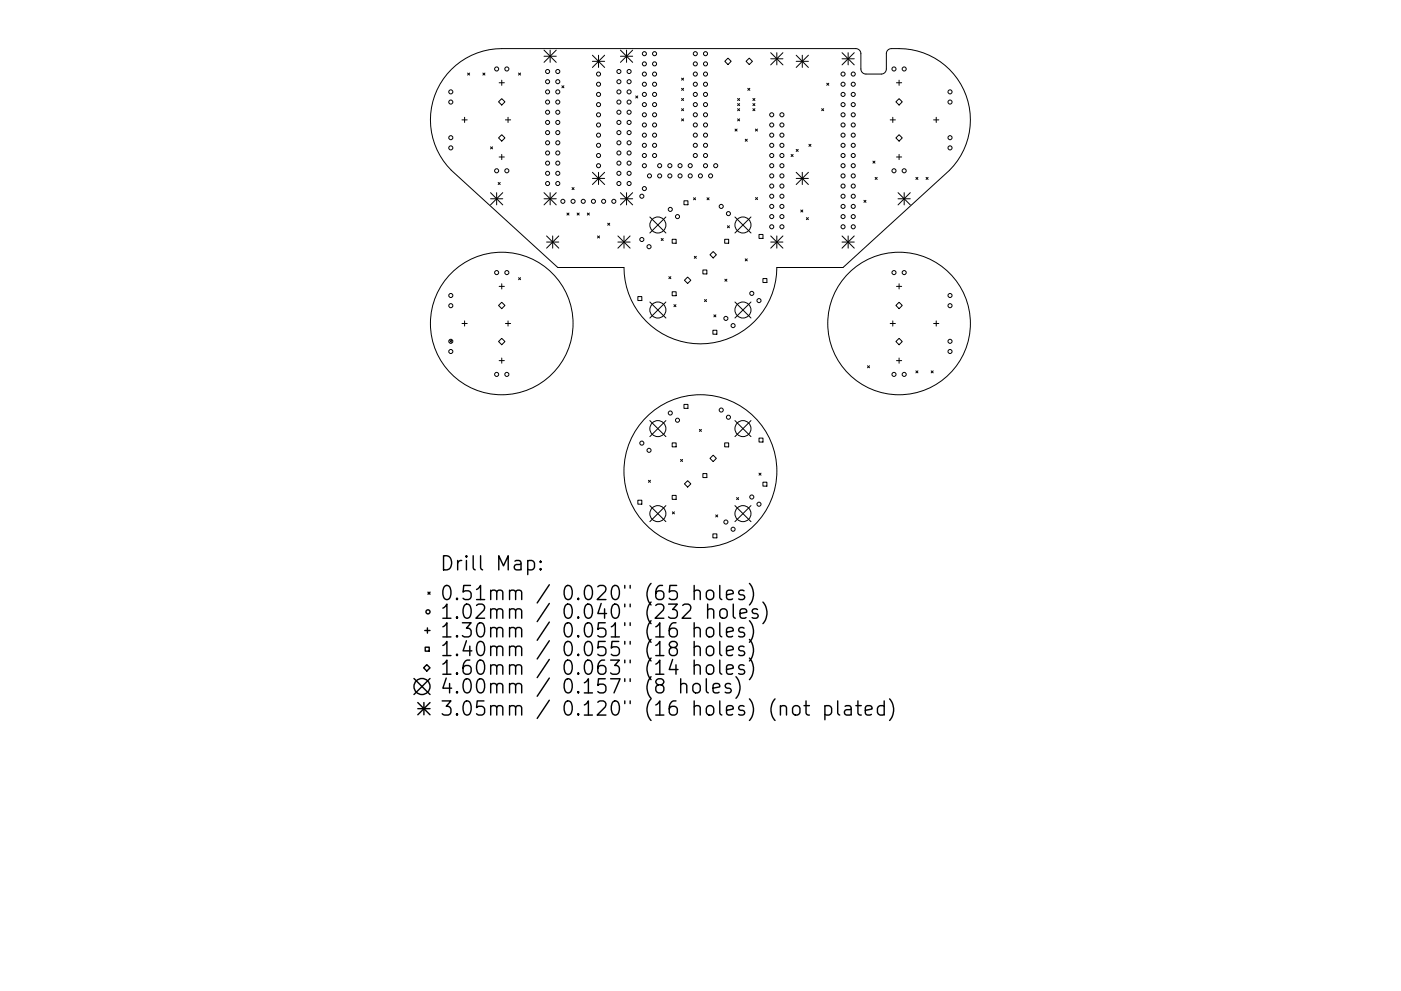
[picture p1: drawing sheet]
<svg xmlns="http://www.w3.org/2000/svg" width="297mm" height="210mm" viewBox="0 0 297 210" stroke-linecap="round" stroke-linejoin="round" font-family="sans-serif">
<defs><g id="words">
<g font-size="4.2">
<text x="93.2" y="121.1">Drill Map:</text>
<text x="93.2" y="127.4">0.51mm / 0.020&quot; (65 holes)</text>
<text x="93.2" y="131.3">1.02mm / 0.040&quot; (232 holes)</text>
<text x="93.2" y="135.3">1.30mm / 0.051&quot; (16 holes)</text>
<text x="93.2" y="139.2">1.40mm / 0.055&quot; (18 holes)</text>
<text x="93.2" y="143.2">1.60mm / 0.063&quot; (14 holes)</text>
<text x="93.2" y="147.2">4.00mm / 0.157&quot; (8 holes)</text>
<text x="93.2" y="151.9">3.05mm / 0.120&quot; (16 holes) (not plated)</text>
</g>
</g></defs>
<g fill="none" stroke="#000" stroke-width=".21">
<path d="M95.7 14.7a15.1 15.1 0 0 1 10.7-4.4h75a1.08 1.08 0 0 1 1.1 1.1v3.2a1.08 1.08 0 0 0 1.1 1.1h3.2a1.08 1.08 0 0 0 1.1-1.1v-3.2a1.08 1.08 0 0 1 1.1-1.1 15.2 15.2 0 0 1 15.3 8.6 15.2 15.2 0 0 1-3 17.2l-22.6 20.7h-14a16.2 16.2 0 0 1-16.2 16.2 16.2 16.2 0 0 1-16.2-16.2h-14l-22.6-20.7a15.1 15.1 0 0 1 0-21.4zM99.1 15.5l.5 .4M99.6 15.5l-.5 .4M102.4 15.5l.4 .4M102.8 15.5l-.4 .4M105.8 17.6h1.1M106.4 17v1.1M109.9 15.5l.5 .4M110.4 15.5l-.5 .4M115.3 10.6l2.6 2.6M115.3 11.9h2.6M116.6 10.6v2.6"/>
<path d="M117.9 10.6l-2.6 2.6M119.1 18.2l.5 .4M119.6 18.2l-.5 .4M125.6 11.7l2.6 2.6M125.6 13h2.6M126.9 11.7v2.6M128.2 11.7l-2.6 2.6M131.5 11.9h2.6M131.5 10.6l2.6 2.6M132.8 10.6v2.6M134.1 10.6l-2.6 2.6M144.5 16.6l.4 .4"/>
<path d="M144.5 18.7l.4 .5M144.9 16.6l-.4 .4M144.9 18.7l-.4 .5M154.3 12.3l.7 .7-.7 .7-.6-.7zM158.2 13l.7-.7 .6 .7-.6 .7zM158.5 18.7l.5 .5M159 18.7l-.5 .5M163.4 11.2l2.6 2.6M163.4 12.5h2.6M164.7 11.2v2.6M166 11.2l-2.6 2.6M168.8 13h2.6"/>
<path d="M168.8 11.7l2.6 2.6M170.1 11.7v2.6M171.4 11.7l-2.6 2.6M175.3 17.7l.4 .4M175.7 17.7l-.4 .4M178.5 12.5h2.6M178.5 11.2l2.6 2.6M179.8 11.2v2.6M181.1 11.2l-2.6 2.6M190.1 17.6h1.1M190.6 17v1.1M98 25.4h1.1"/>
<path d="M98.5 24.9v1.1M104 31.2l.4 .4M104.4 31.2l-.4 .4M105.6 38.7l.5 .5M105.7 21.6l.7-.7 .7 .7-.7 .7zM105.8 33.3h1.1M106.1 38.7l-.5 .5M106.4 28.6l.7 .7-.7 .6-.7-.6zM106.4 32.8v1.1M107.2 25.4h1.1M107.7 24.9v1.1M121.3 39.8l.4 .4"/>
<path d="M121.7 39.8l-.4 .4M125.6 36.6l2.6 2.6M125.6 37.9h2.6M126.9 36.6v2.6M128.2 36.6l-2.6 2.6M134.8 20.4l.4 .4M135.2 20.4l-.4 .4M144.5 20.9l.4 .4M144.5 23.1l.4 .4M144.5 25.2l.4 .4M144.9 23.1l-.4 .4M144.9 25.2l-.4 .4"/>
<path d="M144.9 20.9l-.4 .4M155.8 27.4l.5 .4M156.3 27.4l-.5 .4M156.4 20.9l.4 .4M156.4 22l.4 .4M156.4 23.1l.4 .4M156.4 25.2l.4 .4M156.8 20.9l-.4 .4M156.8 22l-.4 .4M156.8 23.1l-.4 .4M156.8 25.2l-.4 .4M158 29.5l.4 .5"/>
<path d="M158.4 29.5l-.4 .5M159.6 20.9l.5 .4M159.6 22l.5 .4M159.6 23.1l.5 .4M160.1 22l-.5 .4M160.1 20.9l-.5 .4M160.1 23.1l-.5 .4M160.2 27.4l.4 .4M160.6 27.4l-.4 .4M167.7 32.8l.5 .4M168.2 32.8l-.5 .4M168.8 31.7l.4 .4"/>
<path d="M168.8 37.9h2.6M168.8 36.6l2.6 2.6M169.2 31.7l-.4 .4M170.1 36.6v2.6M171.4 36.6l-2.6 2.6M171.5 30.6l.4 .4M171.9 30.6l-.4 .4M174.2 23.1l.4 .4M174.6 23.1l-.4 .4M185.1 34.2l.4 .4M185.5 34.2l-.4 .4M185.5 37.6l.5 .5"/>
<path d="M186 37.6l-.5 .5M188.7 25.4h1.1M189.3 24.9v1.1M189.9 21.6l.7-.7 .7 .7-.7 .7zM190.1 33.3h1.1M190.6 28.6l.7 .7-.7 .6-.7-.6zM190.6 32.8v1.1M194.2 37.6l.4 .5M194.6 37.6l-.4 .5M196.3 37.6l.5 .5M196.8 37.6l-.5 .5M197.9 25.4h1.2"/>
<path d="M198.5 24.9v1.1M104 40.9l2.6 2.6M104 42.2h2.6M105.3 40.9v2.6M106.6 40.9l-2.6 2.6M109.9 58.9l.5 .4M110.4 58.9l-.5 .4M115.3 42.2h2.6M115.3 40.9l2.6 2.6M115.9 50.1l2.6 2.6M115.9 51.4h2.6M116.6 40.9v2.6"/>
<path d="M117.2 50.1v2.6M117.9 40.9l-2.6 2.6M118.5 50.1l-2.6 2.6M120.2 45.2l.4 .4M120.6 45.2l-.4 .4M122.4 45.2l.4 .4M122.8 45.2l-.4 .4M124.5 45.2l.5 .4M125 45.2l-.5 .4M126.7 50.1l.4 .4M127.1 50.1l-.4 .4M128.8 47.4l.5 .4"/>
<path d="M129.3 47.4l-.5 .4M131 51.4h2.6M131 50.1l2.6 2.6M131.5 42.2h2.6M131.5 40.9l2.6 2.6M132.3 50.1v2.6M132.8 40.9v2.6M133.6 50.1l-2.6 2.6M134.1 40.9l-2.6 2.6M137.8 46l3.4 3.4M140.2 50.6l.4 .4M140.6 50.6l-.4 .4"/>
<path d="M141.2 46l-3.4 3.4M141.8 58.7l.4 .4M142.2 58.7l-.4 .4M142.5 50.8h.9v.8h-.9zM145 42.6h.9v.8h-.9zM145.8 58.8l.7 .7-.7 .6-.7-.6zM147 42l.5 .4M147.2 54.4l.4 .4M147.5 42l-.5 .4M147.6 54.4l-.4 .4M149 57.3h.9v.8h-.9zM149.9 42l.4 .4"/>
<path d="M150.3 42l-.4 .4M150.5 54l.7-.6 .7 .6-.7 .7zM153.6 50.8h.9v.8h-.9zM153.7 59.2l.4 .5M154.1 59.2l-.4 .5M154.2 47.9l.5 .4M154.7 47.9l-.5 .4M155.8 46l3.4 3.4M158 54.9l.4 .5M158.4 54.9l-.4 .5M159.2 46l-3.4 3.4M160.2 41.9l.4 .4"/>
<path d="M160.6 41.9l-.4 .4M160.9 49.7h.9v.9h-.9zM161.8 59.1h.8v.8h-.8zM163.4 51.4h2.6M163.4 50.1l2.6 2.6M164.7 50.1v2.6M166 50.1l-2.6 2.6M169.8 44.6l.4 .4M170.2 44.6l-.4 .4M171 46.2l.4 .4M171.4 46.2l-.4 .4M178.5 51.4h2.6"/>
<path d="M178.5 50.1l2.6 2.6M179.8 50.1v2.6M181.1 50.1l-2.6 2.6M183.2 42.5l.4 .4M183.6 42.5l-.4 .4M190.4 42.2h2.6M190.4 40.9l2.6 2.6M191.7 40.9v2.6M193 40.9l-2.6 2.6M95.4 72.2l.4 .4M95.8 72.2l-.4 .4M98 68.6h1.1"/>
<path d="M98.5 68.1v1.1M105.7 64.8l.7-.7 .7 .7-.7 .7zM105.7 72.5l.7-.7 .7 .7-.7 .6zM105.8 60.8h1.1M105.8 76.5h1.1M106.4 60.2v1.1M106.4 76v1.1M107.2 68.6h1.1M107.7 68.1v1.1M135.2 62.9h.9v.9h-.9zM137.8 64.1l3.4 3.4M141.2 64.1l-3.4 3.4"/>
<path d="M142.5 61.9h.9v.8h-.9zM142.9 64.6l.4 .5M143.3 64.6l-.4 .5M149.4 63.6l.4 .4M149.8 63.6l-.4 .4M151.1 70.1h.9v.8h-.9zM151.4 66.8l.4 .4M151.8 66.8l-.4 .4M155.8 64.1l3.4 3.4M159.2 64.1l-3.4 3.4M183.9 77.6l.5 .4M184.4 77.6l-.5 .4"/>
<path d="M188.7 68.6h1.1M189.3 68.1v1.1M190.1 60.8h1.1M190.1 76.5h1.1M190.6 64.1l.7 .7-.7 .7-.7-.7zM190.6 71.8l.7 .7-.7 .6-.7-.6zM190.6 60.2v1.1M190.6 76v1.1M194.2 78.7l.4 .4M194.6 78.7l-.4 .4M197.4 78.7l.5 .4M197.9 78.7l-.5 .4"/>
<path d="M197.9 68.6h1.2M198.5 68.1v1.1M137.8 89.2l3.4 3.4M141.2 89.2l-3.4 3.4M142.5 94h.9v.8h-.9zM144.3 97.5l.4 .4M144.7 97.5l-.4 .4M145 85.8h.9v.8h-.9zM148.3 91.1l.4 .4M148.7 91.1l-.4 .4M150.5 97.3l.7-.7 .7 .7-.7 .6zM153.6 94h.9v.8h-.9z"/>
<path d="M155.8 89.2l3.4 3.4M159.2 89.2l-3.4 3.4M160.9 92.9h.9v.9h-.9zM135.2 106.1h.9v.9h-.9zM137.5 101.9l.4 .4M137.8 107.3l3.4 3.4M137.9 101.9l-.4 .4M141.2 107.3l-3.4 3.4M142.5 105.1h.9v.8h-.9zM142.6 108.6l.4 .4M143 108.6l-.4 .4M145.1 102.7l.7-.7 .7 .7-.7 .6z"/>
<path d="M149 100.5h.9v.8h-.9zM151.1 113.3h.9v.8h-.9zM151.7 109.2l.5 .5M152.2 109.2l-.5 .5M155.8 107.3l3.4 3.4M156.2 105.6l.4 .4M156.6 105.6l-.4 .4M159.2 107.3l-3.4 3.4M160.9 100.4l.5 .4M161.4 100.4l-.5 .4M161.8 102.3h.8v.8h-.8z"/>
<circle cx="95.6" cy="19.5" r=".43"/>
<circle cx="105.3" cy="14.6" r=".43"/>
<circle cx="107.5" cy="14.6" r=".43"/>
<circle cx="116.1" cy="19.5" r=".43"/>
<circle cx="116.1" cy="15.2" r=".43"/>
<circle cx="116.1" cy="17.3" r=".43"/>
<circle cx="118.3" cy="19.5" r=".43"/>
<circle cx="118.3" cy="15.2" r=".43"/>
<circle cx="118.3" cy="17.3" r=".43"/>
<circle cx="126.9" cy="17.9" r=".43"/>
<circle cx="126.9" cy="15.7" r=".43"/>
<circle cx="131.2" cy="19.5" r=".43"/>
<circle cx="131.2" cy="15.2" r=".43"/>
<circle cx="131.2" cy="17.3" r=".43"/>
<circle cx="133.4" cy="19.5" r=".43"/>
<circle cx="133.4" cy="15.2" r=".43"/>
<circle cx="133.4" cy="17.3" r=".43"/>
<circle cx="136.6" cy="13.6" r=".43"/>
<circle cx="136.6" cy="11.4" r=".43"/>
<circle cx="136.6" cy="17.9" r=".43"/>
<circle cx="136.6" cy="15.7" r=".43"/>
<circle cx="138.8" cy="13.6" r=".43"/>
<circle cx="138.8" cy="11.4" r=".43"/>
<circle cx="138.8" cy="17.9" r=".43"/>
<circle cx="138.8" cy="15.7" r=".43"/>
<circle cx="147.4" cy="13.6" r=".43"/>
<circle cx="147.4" cy="11.4" r=".43"/>
<circle cx="147.4" cy="15.7" r=".43"/>
<circle cx="147.4" cy="17.9" r=".43"/>
<circle cx="149.6" cy="13.6" r=".43"/>
<circle cx="149.6" cy="11.4" r=".43"/>
<circle cx="149.6" cy="17.9" r=".43"/>
<circle cx="149.6" cy="15.7" r=".43"/>
<circle cx="178.7" cy="17.9" r=".43"/>
<circle cx="178.7" cy="15.7" r=".43"/>
<circle cx="180.9" cy="17.9" r=".43"/>
<circle cx="180.9" cy="15.7" r=".43"/>
<circle cx="189.5" cy="14.6" r=".43"/>
<circle cx="191.7" cy="14.6" r=".43"/>
<circle cx="201.4" cy="19.5" r=".43"/>
<circle cx="95.6" cy="21.7" r=".43"/>
<circle cx="95.6" cy="29.2" r=".43"/>
<circle cx="95.6" cy="31.4" r=".43"/>
<circle cx="105.3" cy="36.2" r=".43"/>
<circle cx="107.5" cy="36.2" r=".43"/>
<circle cx="116.1" cy="36.8" r=".43"/>
<circle cx="116.1" cy="21.7" r=".43"/>
<circle cx="116.1" cy="28.1" r=".43"/>
<circle cx="116.1" cy="23.8" r=".43"/>
<circle cx="116.1" cy="34.6" r=".43"/>
<circle cx="116.1" cy="38.9" r=".43"/>
<circle cx="116.1" cy="30.3" r=".43"/>
<circle cx="116.1" cy="26" r=".43"/>
<circle cx="116.1" cy="32.5" r=".43"/>
<circle cx="118.3" cy="36.8" r=".43"/>
<circle cx="118.3" cy="21.7" r=".43"/>
<circle cx="118.3" cy="28.1" r=".43"/>
<circle cx="118.3" cy="23.8" r=".43"/>
<circle cx="118.3" cy="38.9" r=".43"/>
<circle cx="118.3" cy="34.6" r=".43"/>
<circle cx="118.3" cy="30.3" r=".43"/>
<circle cx="118.3" cy="26" r=".43"/>
<circle cx="118.3" cy="32.5" r=".43"/>
<circle cx="126.9" cy="20" r=".43"/>
<circle cx="126.9" cy="28.7" r=".43"/>
<circle cx="126.9" cy="26.5" r=".43"/>
<circle cx="126.9" cy="24.4" r=".43"/>
<circle cx="126.9" cy="33" r=".43"/>
<circle cx="126.9" cy="35.2" r=".43"/>
<circle cx="126.9" cy="30.8" r=".43"/>
<circle cx="126.9" cy="22.2" r=".43"/>
<circle cx="131.2" cy="36.8" r=".43"/>
<circle cx="131.2" cy="21.7" r=".43"/>
<circle cx="131.2" cy="28.1" r=".43"/>
<circle cx="131.2" cy="23.8" r=".43"/>
<circle cx="131.2" cy="38.9" r=".43"/>
<circle cx="131.2" cy="34.6" r=".43"/>
<circle cx="131.2" cy="30.3" r=".43"/>
<circle cx="131.2" cy="32.5" r=".43"/>
<circle cx="131.2" cy="26" r=".43"/>
<circle cx="133.4" cy="21.7" r=".43"/>
<circle cx="133.4" cy="36.8" r=".43"/>
<circle cx="133.4" cy="28.1" r=".43"/>
<circle cx="133.4" cy="23.8" r=".43"/>
<circle cx="133.4" cy="38.9" r=".43"/>
<circle cx="133.4" cy="34.6" r=".43"/>
<circle cx="133.4" cy="30.3" r=".43"/>
<circle cx="133.4" cy="26" r=".43"/>
<circle cx="133.4" cy="32.5" r=".43"/>
<circle cx="136.6" cy="20" r=".43"/>
<circle cx="136.6" cy="28.7" r=".43"/>
<circle cx="136.6" cy="24.4" r=".43"/>
<circle cx="136.6" cy="26.5" r=".43"/>
<circle cx="136.6" cy="30.8" r=".43"/>
<circle cx="136.6" cy="33" r=".43"/>
<circle cx="136.6" cy="35.2" r=".43"/>
<circle cx="136.6" cy="22.2" r=".43"/>
<circle cx="137.7" cy="37.3" r=".43"/>
<circle cx="138.8" cy="20" r=".43"/>
<circle cx="138.8" cy="28.7" r=".43"/>
<circle cx="138.8" cy="24.4" r=".43"/>
<circle cx="138.8" cy="26.5" r=".43"/>
<circle cx="138.8" cy="33" r=".43"/>
<circle cx="138.8" cy="30.8" r=".43"/>
<circle cx="138.8" cy="22.2" r=".43"/>
<circle cx="139.9" cy="37.3" r=".43"/>
<circle cx="139.9" cy="35.2" r=".43"/>
<circle cx="142" cy="37.3" r=".43"/>
<circle cx="142" cy="35.2" r=".43"/>
<circle cx="144.2" cy="37.3" r=".43"/>
<circle cx="144.2" cy="35.2" r=".43"/>
<circle cx="146.3" cy="37.3" r=".43"/>
<circle cx="146.3" cy="35.2" r=".43"/>
<circle cx="147.4" cy="20" r=".43"/>
<circle cx="147.4" cy="28.7" r=".43"/>
<circle cx="147.4" cy="26.5" r=".43"/>
<circle cx="147.4" cy="24.4" r=".43"/>
<circle cx="147.4" cy="30.8" r=".43"/>
<circle cx="147.4" cy="33" r=".43"/>
<circle cx="147.4" cy="22.2" r=".43"/>
<circle cx="148.5" cy="37.3" r=".43"/>
<circle cx="149.6" cy="20" r=".43"/>
<circle cx="149.6" cy="28.7" r=".43"/>
<circle cx="149.6" cy="24.4" r=".43"/>
<circle cx="149.6" cy="26.5" r=".43"/>
<circle cx="149.6" cy="30.8" r=".43"/>
<circle cx="149.6" cy="35.2" r=".43"/>
<circle cx="149.6" cy="33" r=".43"/>
<circle cx="149.6" cy="22.2" r=".43"/>
<circle cx="150.7" cy="37.3" r=".43"/>
<circle cx="151.7" cy="35.2" r=".43"/>
<circle cx="163.6" cy="37.3" r=".43"/>
<circle cx="163.6" cy="28.7" r=".43"/>
<circle cx="163.6" cy="39.5" r=".43"/>
<circle cx="163.6" cy="24.4" r=".43"/>
<circle cx="163.6" cy="26.5" r=".43"/>
<circle cx="163.6" cy="33" r=".43"/>
<circle cx="163.6" cy="35.2" r=".43"/>
<circle cx="163.6" cy="30.8" r=".43"/>
<circle cx="165.8" cy="37.3" r=".43"/>
<circle cx="165.8" cy="28.7" r=".43"/>
<circle cx="165.8" cy="24.4" r=".43"/>
<circle cx="165.8" cy="39.5" r=".43"/>
<circle cx="165.8" cy="26.5" r=".43"/>
<circle cx="165.8" cy="33" r=".43"/>
<circle cx="165.8" cy="30.8" r=".43"/>
<circle cx="165.8" cy="35.2" r=".43"/>
<circle cx="178.7" cy="20" r=".43"/>
<circle cx="178.7" cy="28.7" r=".43"/>
<circle cx="178.7" cy="37.3" r=".43"/>
<circle cx="178.7" cy="39.5" r=".43"/>
<circle cx="178.7" cy="26.5" r=".43"/>
<circle cx="178.7" cy="24.4" r=".43"/>
<circle cx="178.7" cy="35.2" r=".43"/>
<circle cx="178.7" cy="30.8" r=".43"/>
<circle cx="178.7" cy="33" r=".43"/>
<circle cx="178.7" cy="22.2" r=".43"/>
<circle cx="180.9" cy="20" r=".43"/>
<circle cx="180.9" cy="28.7" r=".43"/>
<circle cx="180.9" cy="37.3" r=".43"/>
<circle cx="180.9" cy="26.5" r=".43"/>
<circle cx="180.9" cy="39.5" r=".43"/>
<circle cx="180.9" cy="24.4" r=".43"/>
<circle cx="180.9" cy="30.8" r=".43"/>
<circle cx="180.9" cy="33" r=".43"/>
<circle cx="180.9" cy="35.2" r=".43"/>
<circle cx="180.9" cy="22.2" r=".43"/>
<circle cx="189.5" cy="36.2" r=".43"/>
<circle cx="191.7" cy="36.2" r=".43"/>
<circle cx="201.4" cy="21.7" r=".43"/>
<circle cx="201.4" cy="29.2" r=".43"/>
<circle cx="201.4" cy="31.4" r=".43"/>
<circle cx="105.3" cy="57.8" r=".43"/>
<circle cx="107.5" cy="57.8" r=".43"/>
<circle cx="119.3" cy="42.7" r=".43"/>
<circle cx="121.5" cy="42.7" r=".43"/>
<circle cx="123.7" cy="42.7" r=".43"/>
<circle cx="125.8" cy="42.7" r=".43"/>
<circle cx="128" cy="42.7" r=".43"/>
<circle cx="130.1" cy="42.7" r=".43"/>
<circle cx="136.1" cy="41.6" r=".43"/>
<circle cx="136.1" cy="50.8" r=".43"/>
<circle cx="136.6" cy="40" r=".43"/>
<circle cx="137.6" cy="52.3" r=".43"/>
<circle cx="139.5" cy="47.7" r="1.7"/>
<circle cx="142.1" cy="44.4" r=".43"/>
<circle cx="143.6" cy="46" r=".43"/>
<circle cx="152.9" cy="43.8" r=".43"/>
<circle cx="154.4" cy="45.3" r=".43"/>
<circle cx="157.5" cy="47.7" r="1.7"/>
<circle cx="163.6" cy="43.8" r=".43"/>
<circle cx="163.6" cy="46" r=".43"/>
<circle cx="163.6" cy="41.6" r=".43"/>
<circle cx="163.6" cy="48.1" r=".43"/>
<circle cx="165.8" cy="43.8" r=".43"/>
<circle cx="165.8" cy="46" r=".43"/>
<circle cx="165.8" cy="41.6" r=".43"/>
<circle cx="165.8" cy="48.1" r=".43"/>
<circle cx="178.7" cy="43.8" r=".43"/>
<circle cx="178.7" cy="46" r=".43"/>
<circle cx="178.7" cy="41.6" r=".43"/>
<circle cx="178.7" cy="48.1" r=".43"/>
<circle cx="180.9" cy="43.8" r=".43"/>
<circle cx="180.9" cy="46" r=".43"/>
<circle cx="180.9" cy="41.6" r=".43"/>
<circle cx="180.9" cy="48.1" r=".43"/>
<circle cx="189.5" cy="57.8" r=".43"/>
<circle cx="191.7" cy="57.8" r=".43"/>
<circle cx="95.6" cy="62.7" r=".43"/>
<circle cx="95.6" cy="74.6" r=".43"/>
<circle cx="95.6" cy="64.9" r=".43"/>
<circle cx="95.6" cy="72.4" r=".43"/>
<circle cx="105.3" cy="79.4" r=".43"/>
<circle cx="106.4" cy="68.6" r="15.1"/>
<circle cx="107.5" cy="79.4" r=".43"/>
<circle cx="139.5" cy="65.8" r="1.7"/>
<circle cx="153.9" cy="67.6" r=".43"/>
<circle cx="155.4" cy="69.1" r=".43"/>
<circle cx="157.5" cy="65.8" r="1.7"/>
<circle cx="159.4" cy="62.2" r=".43"/>
<circle cx="160.9" cy="63.8" r=".43"/>
<circle cx="189.5" cy="79.4" r=".43"/>
<circle cx="190.6" cy="68.6" r="15.1"/>
<circle cx="191.7" cy="79.4" r=".43"/>
<circle cx="201.4" cy="62.7" r=".43"/>
<circle cx="201.4" cy="64.9" r=".43"/>
<circle cx="201.4" cy="74.6" r=".43"/>
<circle cx="201.4" cy="72.4" r=".43"/>
<circle cx="136.1" cy="94" r=".43"/>
<circle cx="137.6" cy="95.5" r=".43"/>
<circle cx="139.5" cy="90.9" r="1.7"/>
<circle cx="142.1" cy="87.6" r=".43"/>
<circle cx="143.6" cy="89.2" r=".43"/>
<circle cx="148.5" cy="100" r="16.2"/>
<circle cx="152.9" cy="87" r=".43"/>
<circle cx="154.4" cy="88.5" r=".43"/>
<circle cx="157.5" cy="90.9" r="1.7"/>
<circle cx="139.5" cy="109" r="1.7"/>
<circle cx="153.9" cy="110.8" r=".43"/>
<circle cx="155.4" cy="112.3" r=".43"/>
<circle cx="157.5" cy="109" r="1.7"/>
<circle cx="159.4" cy="105.4" r=".43"/>
<circle cx="160.9" cy="107" r=".43"/>
</g>
<g fill="none" stroke="#000" stroke-width=".3">
<path d="M111.9 119.1l.9-.2 .5 .6v.8l-.3 .5-.2 .1-.9-.1M114.6 119.1l.2 .1-.2 .1-.1-.1 .1-.1v.2M90.1 133.8h1.1M90.2 137.3h.8v.9h-.8zM90.6 133.2v1.1M90.7 125.6l.5 .5M91.2 125.6l-.5 .5M114.6 120.6l.2 .2-.2 .1-.1-.1 .1-.2v.3M147.2 125.5a.74 .74 0 0 1 1.3 .1v1.6M147.2 133.4a.74 .74 0 0 1 1.3 .2v1.5M147.2 137.4a.75 .75 0 0 1 1.3 .1v1.6M147.2 124.2v3"/>
<path d="M147.2 132.1v3M147.2 136.1v3M149.9 125.5a.81 .81 0 0 1 .8-.3 .81 .81 0 0 1 .6 .6v.8a.81 .81 0 0 1-.8 .6 .81 .81 0 0 1-.7-.6v-.8zM149.9 133.4a.81 .81 0 0 1 .8-.3 .81 .81 0 0 1 .6 .6v.9a.81 .81 0 0 1-.8 .6 .81 .81 0 0 1-.7-.6v-.9zM149.9 137.4a.81 .81 0 0 1 .8-.3 .81 .81 0 0 1 .6 .6v.8a.81 .81 0 0 1-.8 .6 .81 .81 0 0 1-.7-.6v-.8zM150 129.5a.74 .74 0 0 1 1.3 .1v1.6M150 128.2v3M152.6 124.2v2.6l.4 .4M152.6 132.1v2.6l.4 .4M152.6 136.1v2.6l.4 .4M152.8 129.5a.81 .81 0 0 1 .8-.3 .81 .81 0 0 1 .6 .5v.9a.81 .81 0 0 1-.8 .6 .81 .81 0 0 1-.8-.6v-.9zM154 126.2l1.5-.3-.2-.5-.8-.2-.5 .4v1.2l.2 .3 .3 .1 .8-.1"/>
<path d="M154 134.1l1.5-.3-.2-.5-.8-.2-.5 .5v1.1l.2 .3 .3 .1 .8-.1M154 138.1l1.5-.3-.2-.6-.8-.1-.5 .4v1.2l.2 .2 .3 .2 .8-.2M155.5 128.2v2.5l.4 .5M156.9 130.2l1.4-.3-.1-.6-.9-.1-.4 .4v1.1l.1 .3 .3 .2 .9-.2M157.8 125.4l-.8-.2-.4 .4 .2 .5 1 .3 .1 .2-.1 .5-.3 .1-.9-.1M157.8 133.3l-.8-.2-.4 .5 .2 .4 1 .3 .1 .3-.1 .4-.3 .1-.9-.1M157.8 137.2l-.8-.1-.4 .4 .2 .4 1 .3 .1 .3-.1 .4-.3 .2-.9-.2M158.9 123.8a3.4 3.4 0 0 1 0 4.6M158.9 131.7a3.4 3.4 0 0 1 0 4.6M158.9 135.7a3.4 3.4 0 0 1 0 4.5M158.9 139.6a3.4 3.4 0 0 1 0 4.6M160.6 129.3l-.7-.1-.4 .4 .1 .4 1 .3 .2 .3-.2 .4-.3 .2-.8-.2"/>
<path d="M161.8 127.7a3.4 3.4 0 0 1 0 4.6M87.8 144l3.4 3.4M88.6 149.1l2.6 2.6M88.6 150.4h2.6M89.8 141.7l.7-.7 .7 .7-.7 .7zM89.9 149.1v2.6M91.2 144l-3.4 3.4M91.2 149.1l-2.6 2.6M144.3 145.3a.74 .74 0 0 1 1.3 .1v1.6M144.3 144v3M147.2 141.3a.74 .74 0 0 1 1.3 .2v1.5M147.2 145.2a.81 .81 0 0 1 1.3 .4v.8a.81 .81 0 0 1-.8 .6 .81 .81 0 0 1-.8-.6v-.8z"/>
<path d="M147.2 140v3M149.8 144v2.6l.4 .4M149.9 141.3a.81 .81 0 0 1 .8-.3 .81 .81 0 0 1 .6 .6v.9a.81 .81 0 0 1-.8 .6 .81 .81 0 0 1-.7-.6v-.9zM151.2 146l1.4-.3-.1-.5-.9-.2-.4 .4v1.2l.1 .3 .3 .1 .9-.1M152.6 140v2.6l.4 .4M154 142l1.5-.2-.2-.6-.8-.2-.5 .5v1.1l.2 .3 .3 .1 .8-.1M154.9 145.2l-.7-.2-.4 .4 .1 .5 1 .3 .1 .2-.1 .5-.3 .1-.8-.1M156 143.6a3.4 3.4 0 0 1 0 4.6M157.8 141.2l-.8-.2-.4 .5 .2 .4 1 .3 .1 .3-.1 .4-.3 .1-.9-.1M168.2 150a.81 .81 0 0 1 .8-.3 .81 .81 0 0 1 .6 .6v.8a.81 .81 0 0 1-.8 .6 .81 .81 0 0 1-.8-.6v-.8zM170.5 149.7h1.1M170.9 148.7v2.6l.1 .3 .6 .1"/>
<path d="M174.9 149.9l.9-.2 .5 .6v.8l-.3 .5-.2 .1-.9-.1M174.9 149.7v3M177.6 148.7v2.6l.4 .4M179.2 149.9l.3-.2 .8 .2 .2 .2v1.6M180.5 150.4l-1 .2a.59 .59 0 0 0-.5 .5 .59 .59 0 0 0 .5 .6l1-.1M181.5 149.7h1.1M181.9 148.7v2.6l.1 .3 .6 .1M183.5 150.7l1.4-.3-.1-.5-.9-.2-.4 .4v1.2l.1 .3 .3 .1 .9-.1M187.5 149.9l-.9-.2-.6 .6v.8l.3 .5 .3 .1 .9-.1M187.5 148.7v3M188.6 148.3a3.4 3.4 0 0 1 0 4.6"/>
<circle cx="90.7" cy="129.8" r=".43"/>
<circle cx="89.5" cy="145.7" r="1.7"/>
</g>
<use href="#words"/>
</svg>
